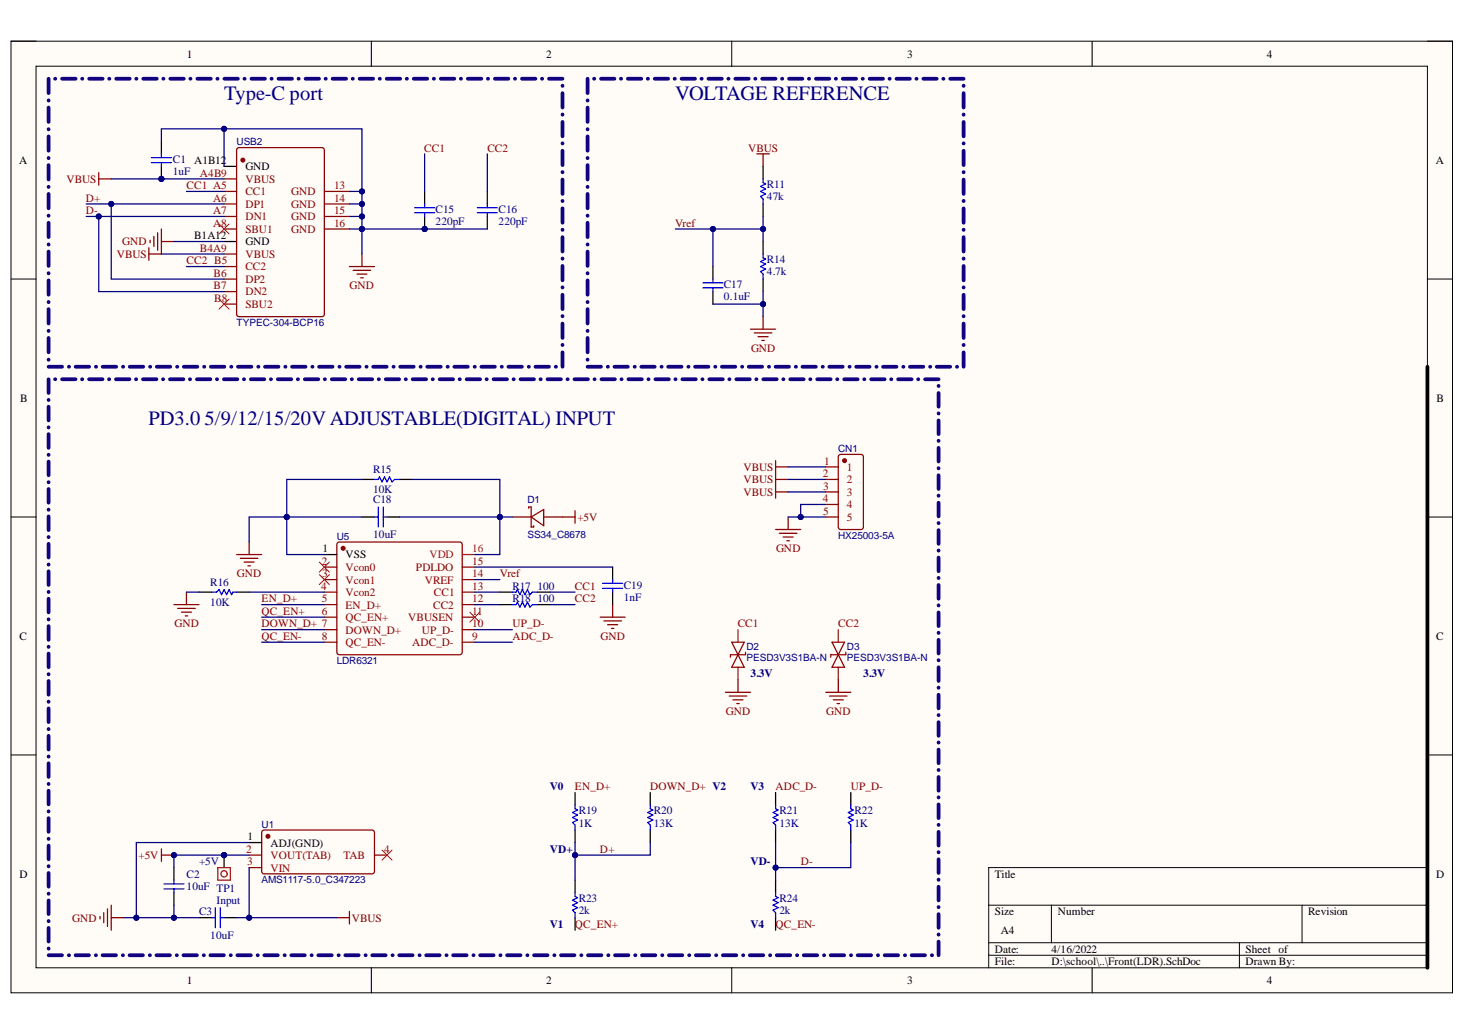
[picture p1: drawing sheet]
<svg xmlns="http://www.w3.org/2000/svg" width="297mm" height="210mm" viewBox="0 0 297 210" stroke-linecap="round" stroke-linejoin="round" font-family="sans-serif">
<defs><g id="words">
<g font-size="4.1" fill="#000080">
<text x="45.4" y="20.2">Type-C port</text>
<text x="136.9" y="20.2">VOLTAGE REFERENCE</text>
<text x="30.1" y="86.2">PD3.0</text>
<text x="41.5" y="86.2">5/9/12/15/20V ADJUSTABLE(DIGITAL) INPUT</text>
</g>
<g font-size="2.3">
<text x="37.9" y="11.7">1</text>
<text x="110.7" y="11.7">2</text>
<text x="183.9" y="11.7">3</text>
<text x="256.8" y="11.7">4</text>
<text x="3.9" y="33.3">A</text>
<text x="39.3" y="33.3">A1B12</text>
<text x="49.7" y="34.6">GND</text>
<text x="291.1" y="33.3">A</text>
<text x="39.3" y="48.5">B1A12</text>
<text x="49.7" y="49.8">GND</text>
<text x="4.1" y="81.5">B</text>
<text x="291.3" y="81.5">B</text>
<text x="65.4" y="112">1</text>
<text x="70" y="113.3">VSS</text>
<text x="4" y="129.7">C</text>
<text x="291.2" y="129.7">C</text>
<text x="50.2" y="170.4">1</text>
<text x="54.8" y="171.7">ADJ(GND)</text>
<text x="4" y="178">D</text>
<text x="201.7" y="178">Title</text>
<text x="291.2" y="178">D</text>
<text x="201.7" y="185.6">Size</text>
<text x="214.5" y="185.6">Number</text>
<text x="265.2" y="185.6">Revision</text>
<text x="203" y="189.4">A4</text>
<text x="201.7" y="193.2">Date:</text>
<text x="201.7" y="195.8">File:</text>
<text x="213.2" y="193.2">4/16/2022</text>
<text x="213.2" y="195.8">D:\school\..\Front(LDR).SchDoc</text>
<text x="252.5" y="193.2">Sheet of</text>
<text x="252.5" y="195.8">Drawn By:</text>
<text x="37.9" y="199.6">1</text>
<text x="110.7" y="199.6">2</text>
<text x="183.9" y="199.6">3</text>
<text x="256.8" y="199.6">4</text>
</g>
<g font-size="2.3" fill="#000080">
<text x="35" y="35.6">1uF</text>
<text x="35" y="33">C1</text>
<text x="155.5" y="40.7">47k</text>
<text x="155.5" y="38.1">R11</text>
<text x="88.3" y="45.7">220pF</text>
<text x="88.3" y="43.2">C15</text>
<text x="101.1" y="45.7">220pF</text>
<text x="101.1" y="43.2">C16</text>
<text x="155.5" y="53.3">R14</text>
<text x="146.8" y="58.4">C17</text>
<text x="155.5" y="55.9">4.7k</text>
<text x="146.8" y="60.9">0.1uF</text>
<text x="75.6" y="100.1">10K</text>
<text x="75.6" y="96">R15</text>
<text x="75.6" y="102.1">C18</text>
<text x="75.6" y="109.2">10uF</text>
<text x="42.6" y="118.8">R16</text>
<text x="103.9" y="119.6">R17</text>
<text x="109" y="119.6">100</text>
<text x="126.5" y="119.4">C19</text>
<text x="42.6" y="122.9">10K</text>
<text x="103.9" y="122.1">R18</text>
<text x="109" y="122.1">100</text>
<text x="126.5" y="121.9">1nF</text>
<text x="152.2" y="137.4">3.3V</text>
<text x="175" y="137.4">3.3V</text>
<text x="111.5" y="160.3">V0</text>
<text x="152.2" y="160.3">V3</text>
<text x="117.3" y="167.6">1K</text>
<text x="117.3" y="165.1">R19</text>
<text x="132.6" y="167.6">13K</text>
<text x="132.6" y="165.1">R20</text>
<text x="158" y="167.6">13K</text>
<text x="158" y="165.1">R21</text>
<text x="173.3" y="167.6">1K</text>
<text x="173.3" y="165.1">R22</text>
<text x="111.5" y="172.9">VD+</text>
<text x="37.8" y="178">C2</text>
<text x="40.4" y="175.5">+5V</text>
<text x="152.2" y="175.5">VD-</text>
<text x="37.8" y="180.6">10uF TP1</text>
<text x="40.4" y="185.6">C3</text>
<text x="43.9" y="183.3">Input</text>
<text x="117.3" y="185.4">2k</text>
<text x="117.3" y="182.8">R23</text>
<text x="158" y="185.4">2k</text>
<text x="158" y="182.8">R24</text>
<text x="42.6" y="190.4">10uF</text>
<text x="111.5" y="188.2">V1</text>
<text x="152.2" y="188.2">V4</text>
</g>
<g font-size="2.3" fill="#800">
<text x="40.5" y="35.8">A4B9</text>
<text x="43.2" y="40.9">A6</text>
<text x="49.7" y="39.6">CC1</text>
<text x="49.7" y="37.1">VBUS</text>
<text x="59" y="39.6">GND</text>
<text x="67.8" y="40.9">14</text>
<text x="67.8" y="38.4">13</text>
<text x="43.2" y="46">A8</text>
<text x="43.2" y="43.4">A7</text>
<text x="49.7" y="47.2">SBU1</text>
<text x="49.7" y="44.7">DN1</text>
<text x="49.7" y="42.2">DP1</text>
<text x="59" y="47.2">GND</text>
<text x="59" y="44.7">GND</text>
<text x="59" y="42.2">GND</text>
<text x="67.8" y="46">16</text>
<text x="67.8" y="43.4">15</text>
<text x="40.5" y="51.1">B4A9</text>
<text x="49.7" y="52.3">VBUS</text>
<text x="43.3" y="58.7">B7</text>
<text x="43.3" y="56.1">B6</text>
<text x="49.7" y="59.9">DN2</text>
<text x="49.7" y="57.4">DP2</text>
<text x="49.7" y="54.9">CC2</text>
<text x="43.4" y="61.2">B8</text>
<text x="49.7" y="62.5">SBU2</text>
<text x="167.1" y="94.2">1</text>
<text x="171.7" y="95.5">1</text>
<text x="166.8" y="96.8">2</text>
<text x="166.8" y="101.9">4</text>
<text x="166.9" y="99.3">3</text>
<text x="171.7" y="98.1">2</text>
<text x="171.7" y="100.6">3</text>
<text x="166.9" y="104.4">5</text>
<text x="171.7" y="103.1">4</text>
<text x="171.7" y="105.7">5</text>
<text x="65.1" y="119.6">4</text>
<text x="65.2" y="114.5">2</text>
<text x="65.3" y="117.1">3</text>
<text x="70" y="115.8">Vcon0</text>
<text x="70" y="118.3">Vcon1</text>
<text x="84.3" y="115.8">PDLDO</text>
<text x="86.1" y="118.3">VREF</text>
<text x="95.8" y="119.6">13</text>
<text x="95.8" y="117.1">14</text>
<text x="95.8" y="114.5">15</text>
<text x="65.2" y="122.1">5</text>
<text x="65.2" y="124.7">6</text>
<text x="70" y="120.9">Vcon2</text>
<text x="70" y="123.4">EN_D+</text>
<text x="70" y="125.9">QC_EN+</text>
<text x="82.7" y="125.9">VBUSEN</text>
<text x="87.8" y="123.4">CC2</text>
<text x="88" y="120.9">CC1</text>
<text x="95.8" y="124.7">11</text>
<text x="95.8" y="122.1">12</text>
<text x="65.2" y="129.7">8</text>
<text x="70" y="128.5">DOWN_D+</text>
<text x="70" y="131">QC_EN-</text>
<text x="83.6" y="131">ADC_D-</text>
<text x="85.5" y="128.5">UP_D-</text>
<text x="95.8" y="129.7">9</text>
<text x="95.8" y="127.2">10</text>
<text x="49.9" y="172.9">2</text>
<text x="77.9" y="172.9">4</text>
<text x="50.1" y="175.5">3</text>
<text x="54.8" y="174.2">VOUT(TAB)</text>
<text x="54.8" y="176.7">VIN</text>
<text x="69.6" y="174.2">TAB</text>
</g>
<g font-size="2.3" fill="#800000">
<text x="86" y="30.8">CC1</text>
<text x="98.8" y="30.8">CC2</text>
<text x="151.7" y="30.8">VBUS</text>
<text x="13.5" y="37.1">VBUS</text>
<text x="17.4" y="40.9">D+</text>
<text x="37.8" y="38.4">CC1 A5</text>
<text x="17.4" y="43.4">D-</text>
<text x="136.9" y="46">Vref</text>
<text x="23.7" y="52.3">VBUS</text>
<text x="24.8" y="49.8">GND</text>
<text x="37.8" y="53.6">CC2 B5</text>
<text x="70.9" y="58.7">GND</text>
<text x="152.3" y="71.3">GND</text>
<text x="150.8" y="95.5">VBUS</text>
<text x="150.8" y="98.1">VBUS</text>
<text x="150.8" y="100.6">VBUS</text>
<text x="117.1" y="105.7">+5V</text>
<text x="157.4" y="112">GND</text>
<text x="48.1" y="117.1">GND</text>
<text x="101.3" y="117.1">Vref</text>
<text x="116.6" y="119.6">CC1</text>
<text x="53" y="122.1">EN_D+</text>
<text x="53" y="124.7">QC_EN+</text>
<text x="116.6" y="122.1">CC2</text>
<text x="35.4" y="127.2">GND</text>
<text x="53" y="127.2">DOWN_D+ 7</text>
<text x="53" y="129.7">QC_EN-</text>
<text x="103.9" y="127.2">UP_D-</text>
<text x="103.9" y="129.7">ADC_D-</text>
<text x="121.7" y="129.7">GND</text>
<text x="149.6" y="127.2">CC1</text>
<text x="170" y="127.2">CC2</text>
<text x="147.2" y="145">GND</text>
<text x="167.5" y="145">GND</text>
<text x="116.6" y="160.3">EN_D+</text>
<text x="131.8" y="160.3">DOWN_D+ V2</text>
<text x="157.3" y="160.3">ADC_D-</text>
<text x="172.5" y="160.3">UP_D-</text>
<text x="121.7" y="172.9">D+</text>
<text x="28.1" y="174.2">+5V</text>
<text x="162.3" y="175.5">D-</text>
<text x="14.6" y="186.9">GND</text>
<text x="71.3" y="186.9">VBUS</text>
<text x="116.6" y="188.2">QC_EN+</text>
<text x="157.3" y="188.2">QC_EN-</text>
</g>
<g font-size="2.3" fill="#f00">
<text x="87.1" y="113.3">VDD</text>
<text x="95.8" y="112">16</text>
</g>
<g font-size="2" fill="#000080">
<text x="48" y="29.5">USB2</text>
<text x="48" y="66.1">TYPEC-304-BCP16</text>
<text x="170" y="91.7">CN1</text>
<text x="106.9" y="102.1">D1</text>
<text x="68.3" y="109.5">U5</text>
<text x="106.9" y="109">SS34_C8678</text>
<text x="170" y="109.3">HX25003-5A</text>
<text x="151.3" y="131.9">D2</text>
<text x="171.7" y="131.9">D3</text>
<text x="68.3" y="134.7">LDR6321</text>
<text x="151.3" y="134.1">PESD3V3S1BA-N</text>
<text x="171.7" y="134.1">PESD3V3S1BA-N</text>
<text x="53" y="168">U1</text>
<text x="53" y="179.1">AMS1117-5.0_C347223</text>
</g>
</g></defs>
<path d="M2.2 8.4h292.3v192.9h-292.3z" fill-rule="evenodd" fill="#fffcf8"/>
<path d="M2.2 8.4h292.3v192.9h-292.3z" fill="none" stroke="#000" stroke-width=".2"/>
<path d="M7.3 13.4h282.1v182.9h-282.1z" fill-rule="evenodd" fill="#fffcf8"/>
<g fill="none" stroke="#000" stroke-width=".2">
<path d="M2.2 8.3h5.1M7.3 13.4h282.1v182.9h-282.1zM75.3 8.3v5.1M148.4 8.3v5.1M221.4 8.4v5M289.4 8.4h5.1v5M2.2 56.6h5.1M289.4 56.6h5.1M2.2 104.9h5.1M289.4 104.9h5.1M2.2 153.1h5.1M289.4 153.1h5.1"/>
<path d="M289.4 176h-88.9v20.3M75.3 196.3v5M148.4 196.3v5M200.5 183.6h88.9M200.5 191.2h88.9M200.5 193.7h88.9M213.2 183.6v7.6M221.4 196.3v5M251.3 191.2v5.1M264 183.6v7.6M294.5 196.3v5"/>
</g>
<g fill="none" stroke="#800" stroke-width=".25">
<path d="M45.4 38.8h2.6M45.4 36.3h2.6M65.8 38.8h5M45.4 46.4h2.6M45.4 43.9h2.6M45.4 41.4h2.6M45.4 59.1h2.6M45.4 56.6h2.6M45.4 54.1h2.6M45.4 51.5h2.6M65.8 46.4h5M65.8 43.9h5"/>
<path d="M65.8 41.4h5M45.4 61.7h2.6"/>
</g>
<path d="M45.4 33.7h2.6M45.4 49h2.6" fill="none" stroke="#000" stroke-width=".25"/>
<circle cx="49.2" cy="32.5" r=".38" fill="#800"/>
<g fill="none" stroke="#800" stroke-width=".25">
<path d="M48 30.2l.5-.3h16.8l.4 .3 .1 33.5-.3 .4-17 .1-.5-.2zM68.4 110.2l.4-.3 24.7 .1 .2 .4-.1 22.1-.4 .3-24.6-.1-.3-.4z"/>
<circle cx="49.2" cy="32.5" r=".38"/>
</g>
<g fill="none" stroke="#800000" stroke-width=".25">
<path d="M20 35v2.6M20 36.3h2.6M30.2 50.2v2.6M30.4 48.7v.5M31.2 48v2M32 47.2v3.6M32.7 46.4v5.1h-2.5M32.7 49h2.6M70.8 54.1h5.1M71.6 54.8h3.6M72.4 55.6h2M73.1 56.3h.5"/>
<path d="M73.4 51.5v2.6"/>
</g>
<path d="M44.4 45.4l2 2.1M46.4 45.4l-2 2.1M44.4 60.7l2 2M46.4 60.7l-2 2" fill="none" stroke="#f00" stroke-width=".2"/>
<circle cx="69.6" cy="111.2" r=".38" fill="#800"/>
<g fill="none" stroke="#800" stroke-width=".25">
<path d="M65.8 115h2.5M65.8 117.5h2.5M93.7 115h2.6M93.7 117.5h2.6M103.9 104.9h3.8M107.2 103.1v-.3h.5v4.1h.5v-.3M107.7 104.9l2.5-1.6v3.3zM110.2 104.9h3.9M65.8 120.1h2.5M65.8 122.6h2.5M65.8 125.2h2.5M65.8 127.7h2.5"/>
<path d="M65.8 130.2h2.5M93.7 120.1h2.6M93.7 122.6h2.6M93.7 125.2h2.6M93.7 127.7h2.6M93.7 130.2h2.6M148.4 130.2h2.5l-2.5 5.1h2.5zM151.2 132.3v.5h-3.1v.5M168.7 130.2h2.5l-1.2 2.6zM170 132.8l1.2 2.5h-2.5zM171.5 132.3v.5h-3.1v.5"/>
<circle cx="69.6" cy="111.2" r=".38"/>
</g>
<g fill="none" stroke="#000" stroke-width=".25">
<path d="M154.7 33.7v2.6M144.6 54.1v2.5M144.6 59.1v2.6M154.7 41.4v2.5M154.7 49v2.5M154.7 56.6v2.5M73.4 97.2h2.5M81 97.2h2.6M65.8 112.5h2.5M73.4 104.9h2.5M78.5 104.9h2.5M124.2 115v2.5"/>
<path d="M40.3 120.1h2.6M48 120.1h2.5M101.3 120.1h2.6M101.3 122.6h2.6M109 120.1h2.5M109 122.6h2.5M124.2 120.1v2.5M116.6 160.7v2.6M116.6 168.3v2.6M116.6 178.5v2.5M157.3 178.5v2.5M172.5 160.7v2.6"/>
<path d="M172.5 168.3v2.6M116.6 186.1v2.6M157.3 186.1v2.6"/>
</g>
<path d="M93.7 112.5h2.6" fill="none" stroke="#f00" stroke-width=".25"/>
<g fill="none" stroke="#00f" stroke-width=".25">
<path d="M154.7 36.3v.7l.5 .3-1 .5 1 .5-1 .5 1 .5-1 .5 .5 .5v1.1M142.5 58.4h4.1M142.5 57.4h4.1M144.6 56.6v.8M144.6 58.4v.7M154.7 51.5v.8l.5 .2-1 .5 1 .6-1 .5 1 .5-1 .5 .5 .5v1M75.9 97.2h.8l.2-.5 .6 1 .5-1 .5 1 .5-1 .5 1 .5-.5h1M75.9 104.9h.8M76.7 102.8v4.1M77.7 102.8v4.1M77.7 104.9h.8M122.2 119.3h4.1"/>
<path d="M122.2 118.3h4.1M124.2 117.5v.8M124.2 119.3v.8M42.9 120.1h1l.5-.5 .5 1 .5-1 .5 1 .5-1 .6 1 .2-.5h.8M103.9 120.1h.7l.3-.5 .5 1 .5-1 .5 1 .5-1 .5 1 .6-.5h1M103.9 122.6h.7l.3-.5 .5 1 .5-1 .5 1 .5-1 .5 1 .6-.5h1M116.6 163.3v.7l.5 .3-1 .5 1 .5-1 .5 1 .5-1 .5 .5 .5v1M172.5 163.3v.7l.5 .3-1 .5 1 .5-1 .5 1 .5-1 .5 .5 .5v1M116.6 181v.8l.5 .3-1 .5 1 .5-1 .5 1 .5-1 .5 .5 .5v1M157.3 181v.8l.5 .3-1.1 .5 1.1 .5-1.1 .5 1.1 .5-1.1 .5 .6 .5v1"/>
</g>
<g fill="none" stroke="#800000" stroke-width=".25">
<path d="M153.4 31.2h2.6M154.7 31.2v2.5M152.2 66.8h5.1M152.9 67.5h3.6M153.7 68.3h2M154.5 69h.5M154.7 64.2v2.6M114.1 104.9h2.5M116.6 103.6v2.5M35.3 122.6h5M36 123.4h3.6M36.8 124.1h2"/>
<path d="M37.6 124.9h.5M37.8 120.1v2.5M121.7 125.2h5.1M122.4 125.9h3.6M123.2 126.7h2M124 127.5h.5M124.2 122.6v2.6M149.6 137.9v2.5M170 137.9v2.5M147.1 140.4h5.1M147.9 141.2h3.5M148.6 141.9h2"/>
<path d="M149.4 142.7h.5M167.4 140.4h5.1M168.2 141.2h3.5M168.9 141.9h2.1M169.7 142.7h.5"/>
</g>
<path d="M289.4 74.4v121.9" fill="none" stroke="#000" stroke-width=".76"/>
<path d="M149.6 127.7v2.5M149.6 135.3v2.6M170 127.7v2.5M170 135.3v2.6" fill="none" stroke="#8d2323" stroke-width=".25"/>
<path d="M64.7 114l2.1 2M64.7 116.5l2.1 2.1M66.8 114l-2.1 2M66.8 116.5l-2.1 2.1M95.2 124.1l2.1 2.1M97.3 124.1l-2.1 2.1" fill="none" stroke="#f00" stroke-width=".2"/>
<g fill="none" stroke="#11037f" stroke-width=".76">
<path d="M9.9 16v2.9M11.2 16h.1M12.6 16h2.7M16.6 16h.1M18.1 16h2.7M22.1 16h.1M23.6 16h2.7M27.6 16h.1M29 16h2.8M33.1 16h.1M34.5 16h2.8M38.6 16h.1"/>
<path d="M40 16h2.8M44.1 16h.1M45.5 16h2.7M49.6 16h.1M51 16h2.7M55 16h.1M56.5 16h2.7M60.5 16h.1M62 16h2.7M66 16h.1M67.4 16h2.8M71.5 16h.1"/>
<path d="M72.9 16h2.8M77 16h.1M78.4 16h2.7M82.5 16h.1M83.9 16h2.7M87.9 16h.1M89.4 16h2.7M93.4 16h.1M94.9 16h2.7M98.9 16h.1M100.3 16h2.8M104.4 16h.1"/>
<path d="M105.8 16h2.8M109.9 16h.1M111.3 16h2.8M114.1 17.4h.1M114.1 18.9v2.9M119.1 16v2.9M120.4 16h.1M121.9 16h2.7M125.9 16h.1M127.3 16h2.7M131.3 16h.1M132.8 16h2.7"/>
<path d="M136.8 16h.1M138.2 16h2.7M142.2 16h.1M143.6 16h2.8M147.7 16h.1M149.1 16h2.7M153.1 16h.1M154.5 16h2.8M158.6 16h.1M160 16h2.7M164 16h.1M165.4 16h2.7"/>
<path d="M169.5 16h.1M170.9 16h2.7M174.9 16h.1M176.3 16h2.7M180.4 16h.1M181.8 16h2.7M185.8 16h.1M187.2 16h2.7M191.2 16h.1M192.7 16h2.7M195.4 17.4h.1M195.4 18.9v2.9"/>
<path d="M9.9 20.3v.1M9.9 21.8v2.9M9.9 26.2h.1M9.9 27.6v3M9.9 32v.1M9.9 33.5v2.9M9.9 37.9h.1M9.9 39.3v3M114.1 23.2v.1M114.1 24.7v2.9M114.1 29v.1M114.1 30.6v2.9"/>
<path d="M114.1 34.9h.1M114.1 36.4v2.9M119.1 20.3v.1M119.1 21.8v2.9M119.1 26.2h.1M119.1 27.6v3M119.1 32v.1M119.1 33.5v2.9M119.1 37.9h.1M119.1 39.3v3M195.4 23.2v.1M195.4 24.7v2.9"/>
<path d="M195.4 29.1h.1M195.4 30.6v2.9M195.4 34.9h.1M195.4 36.4v2.9M9.9 43.7v.1M9.9 45.2v2.9M9.9 49.6h.1M9.9 51v2.9M9.9 55.4v.1M9.9 56.9v2.9M114.1 40.7v.1M114.1 42.3v2.9"/>
<path d="M114.1 46.6h.1M114.1 48.1v2.9M114.1 52.4v.1M114.1 53.9v3M114.1 58.3h.1M114.1 59.8v2.9M119.1 43.7v.1M119.1 45.2v2.9M119.1 49.6h.1M119.1 51v2.9M119.1 55.4v.1M119.1 56.9v2.9"/>
<path d="M195.4 40.7v.1M195.4 42.3v2.9M195.4 46.6h.1M195.4 48.1v2.9M195.4 52.4v.1M195.4 53.9v3M195.4 58.3h.1M195.4 59.8v2.9M9.9 61.2v.1M9.9 62.7v2.9M9.9 67.1h.1M9.9 68.5v3"/>
<path d="M9.9 72.9v.1M9.9 76.9v2.8M9.9 74.4h2.7M11.2 76.9h.1M12.6 76.9h2.7M14 74.4h.1M15.3 74.4h2.8M16.6 76.9h.1M18.1 76.9h2.7M19.4 74.4h.1M20.8 74.4h2.8M22.1 76.9h.1"/>
<path d="M23.5 76.9h2.8M24.9 74.4h.1M26.3 74.4h2.7M27.6 76.9h.1M29 76.9h2.7M30.4 74.4h.1M31.8 74.4h2.7M33 76.9h.1M34.5 76.9h2.7M35.9 74.4h.1M37.3 74.4h2.7M38.5 76.9h.1"/>
<path d="M39.9 76.9h2.8M41.4 74.4h.1M42.8 74.4h2.7M44 76.9h.1M45.4 76.9h2.7M46.9 74.4h.1M48.2 74.4h2.8M49.4 76.9h.1M50.9 76.9h2.7M52.4 74.4h.1M53.7 74.4h2.8M54.9 76.9h.1"/>
<path d="M56.3 76.9h2.8M57.8 74.4h.1M59.2 74.4h2.8M60.4 76.9h.1M61.8 76.9h2.7M63.3 74.4h.1M64.7 74.4h2.7M65.8 76.9h.1M67.3 76.9h2.7M68.8 74.4h.1M70.2 74.4h2.7M71.3 76.9h.1"/>
<path d="M72.7 76.9h2.8M74.3 74.4h.1M75.7 74.4h2.7M76.8 76.9h.1M78.2 76.9h2.7M79.8 74.4h.1M81.1 74.4h2.8M82.2 76.9h.1M83.7 76.9h2.7M85.3 74.4h.1M86.6 74.4h2.8M87.7 76.9h.1"/>
<path d="M89.1 76.9h2.8M90.7 74.4h.1M92.1 74.4h2.8M93.2 76.9h.1M94.6 76.9h2.7M96.2 74.4h.1M97.6 74.4h2.7M98.7 76.9h.1M100.1 76.9h2.7M101.7 74.4h.1M103.1 74.4h2.7M104.1 76.9h.1"/>
<path d="M105.5 76.9h2.8M107.2 74.4h.1M108.6 74.4h2.7M109.6 76.9h.1M111 76.9h2.7M112.7 74.4h.1M114.1 64.1v.1M114.1 65.6v2.9M114.1 69.9v.1M114.1 71.5v2.9M115.1 76.9h.1M116.5 76.9h2.7"/>
<path d="M119.1 61.2v.1M119.1 62.7v2.9M119.1 67.1h.1M119.1 68.5v3M119.1 72.9v.1M119.1 74.4h2.8M120.5 76.9h.1M121.9 76.9h2.8M123.2 74.4h.1M124.6 74.4h2.7M126 76.9h.1M127.4 76.9h2.7"/>
<path d="M128.7 74.4h.1M130 74.4h2.8M131.5 76.9h.1M132.9 76.9h2.7M134.1 74.4h.1M135.5 74.4h2.7M136.9 76.9h.1M138.3 76.9h2.8M139.6 74.4h.1M140.9 74.4h2.7M142.4 76.9h.1M143.8 76.9h2.8"/>
<path d="M145 74.4h.1M146.4 74.4h2.7M147.9 76.9h.1M149.3 76.9h2.7M150.5 74.4h.1M151.8 74.4h2.7M153.3 76.9h.1M154.8 76.9h2.7M155.9 74.4h.1M157.3 74.4h2.7M158.8 76.9h.1M160.2 76.9h2.8"/>
<path d="M161.3 74.4h.1M162.7 74.4h2.7M164.3 76.9h.1M165.7 76.9h2.7M166.8 74.4h.1M168.1 74.4h2.8M169.7 76.9h.1M171.2 76.9h2.7M172.2 74.4h.1M173.6 74.4h2.7M175.2 76.9h.1M176.6 76.9h2.8"/>
<path d="M177.7 74.4h.1M179 74.4h2.8M180.7 76.9h.1M182.1 76.9h2.7M183.1 74.4h.1M184.5 74.4h2.7M186.1 76.9h.1M187.6 76.9h2.7M188.6 74.4h.1M189.9 74.4h2.8M190.3 78.2v.1M190.3 79.7v2.8"/>
<path d="M194 74.4h.1M195.4 64.1v.1M195.4 65.6v2.9M195.4 69.9v.1M195.4 71.5v2.9M9.9 81.1h.1M9.9 82.5v2.8M9.9 86.7h.1M9.9 88v2.8M9.9 92.2v.1M9.9 93.6v2.8M9.9 97.8h.1"/>
<path d="M9.9 99.2v2.7M190.3 83.8v.1M190.3 85.3v2.7M190.3 89.4h.1M190.3 90.8v2.8M190.3 94.9v.1M190.3 96.4v2.8M9.9 103.3v.1M9.9 104.7v2.8M9.9 108.9v.1M9.9 110.3v2.8M9.9 114.5h.1"/>
<path d="M9.9 115.9v2.7M190.3 100.5v.1M190.3 101.9v2.8M190.3 106.1h.1M190.3 107.5v2.8M190.3 111.6v.1M190.3 113.1v2.8M190.3 117.2h.1M190.3 118.6v2.8M9.9 120v.1M9.9 121.4v2.8M9.9 125.6h.1"/>
<path d="M9.9 127v2.8M9.9 131.1v.1M9.9 132.5v2.8M9.9 136.7v.1M9.9 138.1v2.8M190.3 122.8h.1M190.3 124.2v2.8M190.3 128.3v.1M190.3 129.8v2.7M190.3 133.9h.1M190.3 135.3v2.8M190.3 139.4v.1"/>
<path d="M9.9 142.3h.1M9.9 143.7v2.7M9.9 147.8v.1M9.9 149.2v2.8M9.9 153.4v.1M9.9 154.8v2.8M9.9 159h.1M190.3 140.9v2.8M190.3 145v.1M190.3 146.5v2.7M190.3 150.6h.1M190.3 152v2.8"/>
<path d="M190.3 156.1v.1M190.3 157.6v2.8M9.9 160.4v2.7M9.9 164.5v.1M9.9 165.9v2.8M9.9 170.1h.1M9.9 171.5v2.8M9.9 175.6v.1M9.9 177v2.8M190.3 161.7h.1M190.3 163.1v2.8M190.3 167.3h.1"/>
<path d="M190.3 168.7v2.8M190.3 172.8v.1M190.3 174.3v2.7M190.3 178.4h.1M190.3 179.8v2.8M9.9 181.2v.1M9.9 182.6v2.8M9.9 186.8h.1M9.9 188.2v2.7M9.9 192.3v.1M9.9 193.7h2.7M13.9 193.7h.1"/>
<path d="M15.3 193.7h2.8M19.4 193.7h.1M20.8 193.7h2.7M24.9 193.7h.1M26.3 193.7h2.7M30.4 193.7h.1M31.7 193.7h2.8M35.8 193.7h.1M37.2 193.7h2.7M41.3 193.7h.1M42.7 193.7h2.7M46.8 193.7h.1"/>
<path d="M48.1 193.7h2.8M52.2 193.7h.1M53.6 193.7h2.7M57.7 193.7h.1M59.1 193.7h2.7M63.2 193.7h.1M64.5 193.7h2.8M68.6 193.7h.1M70 193.7h2.7M74.1 193.7h.1M75.5 193.7h2.7M79.6 193.7h.1"/>
<path d="M80.9 193.7h2.8M85 193.7h.1M86.4 193.7h2.7M90.5 193.7h.1M91.9 193.7h2.7M96 193.7h.1M97.3 193.7h2.8M101.4 193.7h.1M102.8 193.7h2.7M106.9 193.7h.1M108.3 193.7h2.7M112.4 193.7h.1"/>
<path d="M113.7 193.7h2.8M117.8 193.7h.1M119.2 193.7h2.7M123.3 193.7h.1M124.7 193.7h2.7M128.8 193.7h.1M130.2 193.7h2.7M134.3 193.7h.1M135.6 193.7h2.7M139.7 193.7h.1M141.1 193.7h2.7M145.2 193.7h.1"/>
<path d="M146.6 193.7h2.7M150.7 193.7h.1M152 193.7h2.8M156.1 193.7h.1M157.5 193.7h2.7M161.6 193.7h.1M163 193.7h2.7M167.1 193.7h.1M168.4 193.7h2.8M172.5 193.7h.1M173.9 193.7h2.7M178 193.7h.1"/>
<path d="M179.4 193.7h2.7M183.5 193.7h.1M184.8 193.7h2.8M188.9 193.7h.1M190.3 183.9v.1M190.3 185.4v2.8M190.3 189.5v.1M190.3 190.9v2.8"/>
</g>
<circle cx="86.1" cy="46.4" r=".51" fill="#000080"/>
<circle cx="86.1" cy="46.4" r=".51" fill="none" stroke="#000080" stroke-width=".2"/>
<path d="M86.1 38.8v2.6M86.1 43.9v2.5" fill="none" stroke="#000" stroke-width=".25"/>
<circle cx="86.1" cy="46.4" r=".51" fill="#000080"/>
<circle cx="86.1" cy="46.4" r=".51" fill="none" stroke="#000080" stroke-width=".2"/>
<path d="M84.1 43.1h4M84.1 42.1h4M86.1 41.4v.7M86.1 43.1v.8M96.8 43.1h4M96.8 42.1h4M98.8 41.4v.7M98.8 43.1v.8M131.8 163.3v.7l.6 .3-1.1 .5 1.1 .5-1.1 .5 1.1 .5-1.1 .5 .5 .5v1M157.3 163.3v.7l.5 .3-1.1 .5 1.1 .5-1.1 .5 1.1 .5-1.1 .5 .6 .5v1" fill="none" stroke="#00f" stroke-width=".25"/>
<path d="M98.8 38.8v2.6M98.8 43.9v2.5M131.8 160.7v2.6M131.8 168.3v2.6M157.3 160.7v2.6M157.3 168.3v2.6" fill="none" stroke="#000" stroke-width=".25"/>
<path d="M48 112.5h5.1M48.7 113.2h3.6M49.5 114h2M50.3 114.8h.5M50.5 109.9v2.6M68.3 186.1h2.6M70.9 184.8v2.6" fill="none" stroke="#800000" stroke-width=".25"/>
<circle cx="32.7" cy="36.3" r=".51" fill="#000080"/>
<circle cx="32.7" cy="36.3" r=".51" fill="none" stroke="#000080" stroke-width=".2"/>
<path d="M32.7 28.7v2.5M32.7 33.7v2.6" fill="none" stroke="#000" stroke-width=".25"/>
<circle cx="32.7" cy="36.3" r=".51" fill="#000080"/>
<circle cx="32.7" cy="36.3" r=".51" fill="none" stroke="#000080" stroke-width=".2"/>
<path d="M30.7 33h4.1M30.7 32h4.1M32.7 31.2v.8M32.7 33v.7" fill="none" stroke="#00f" stroke-width=".25"/>
<path d="M32.7 172.2v2.5M32.7 173.4h2.6" fill="none" stroke="#800000" stroke-width=".25"/>
<circle cx="35.3" cy="173.4" r=".51" fill="#000080"/>
<circle cx="35.3" cy="173.4" r=".51" fill="none" stroke="#000080" stroke-width=".2"/>
<circle cx="45.4" cy="173.4" r=".51" fill="#000080"/>
<circle cx="45.4" cy="173.4" r=".51" fill="none" stroke="#000080" stroke-width=".2"/>
<path d="M45.4 173.4v2.6" fill="none" stroke="#000" stroke-width=".25"/>
<circle cx="45.4" cy="173.4" r=".51" fill="#000080"/>
<circle cx="45.4" cy="173.4" r=".51" fill="none" stroke="#000080" stroke-width=".2"/>
<path d="M44.2 176h2.5v2.5h-2.5zM46.1 177.2a.63 .63 0 0 0-1-.5 .63 .63 0 0 0 0 1.1 .63 .63 0 0 0 1-.5" fill="none" stroke="#f00" stroke-width=".25"/>
<path d="M53.1 168.6l.5-.3 22.1 .1 .2 .4v8.2l-.5 .2h-22.1l-.2-.5z" fill="none" stroke="#800" stroke-width=".25"/>
<circle cx="54.3" cy="169.6" r=".38" fill="#800"/>
<g fill="none" stroke="#800" stroke-width=".25">
<path d="M170 92.4l.5-.2h4l.5 .2 .1 14.5-.3 .4-4.3 .1-.5-.3zM50.5 173.4h2.6M50.5 176h2.6M75.9 173.4h2.6"/>
<circle cx="54.3" cy="169.6" r=".38"/>
</g>
<path d="M35.3 176v2.5M50.5 170.9h2.6M35.3 181v2.6M40.4 186.1h2.5M45.4 186.1h2.6" fill="none" stroke="#000" stroke-width=".25"/>
<path d="M33.2 179.3h4.1M35.3 178.5v.8M33.2 180.3h4.1M35.3 180.3v.7M42.9 186.1h.8M43.7 184.1v4M44.7 184.1v4M44.7 186.1h.7" fill="none" stroke="#00f" stroke-width=".25"/>
<path d="M20.3 185.9v.5M21 185.1v2M21.8 184.3v3.6M22.6 183.6v5.1M22.6 186.1h2.5" fill="none" stroke="#800000" stroke-width=".25"/>
<path d="M77.5 172.4l2 2M79.5 172.4l-2 2" fill="none" stroke="#f00" stroke-width=".2"/>
<circle cx="171.2" cy="93.4" r=".38" fill="#800"/>
<g fill="none" stroke="#800" stroke-width=".25">
<path d="M167.4 94.7h2.6M167.4 97.2h2.6M167.4 99.8h2.6M167.4 102.3h2.6M167.4 104.9h2.6"/>
<circle cx="171.2" cy="93.4" r=".38"/>
</g>
<path d="M157.3 93.4v7.6M157.3 94.7h2.5M157.3 97.2h2.5M157.3 99.8h2.5M157.3 107.4h5M158 108.2h3.6M158.8 108.9h2M159.5 109.7h.6M159.8 104.9v2.5" fill="none" stroke="#800000" stroke-width=".25"/>
<path d="M17.5 41.4h27.9M32.7 51.5h12.7M35.3 49h10.1" fill="none" stroke="#000080" stroke-width=".25"/>
<circle cx="22.6" cy="41.4" r=".51" fill="#000080"/>
<circle cx="22.6" cy="41.4" r=".51" fill="none" stroke="#000080" stroke-width=".2"/>
<path d="M17.5 43.9h27.9" fill="none" stroke="#000080" stroke-width=".25"/>
<circle cx="20" cy="43.9" r=".51" fill="#000080"/>
<circle cx="20" cy="43.9" r=".51" fill="none" stroke="#000080" stroke-width=".2"/>
<path d="M22.6 36.3h22.8" fill="none" stroke="#000080" stroke-width=".25"/>
<circle cx="32.7" cy="36.3" r=".51" fill="#000080"/>
<circle cx="32.7" cy="36.3" r=".51" fill="none" stroke="#000080" stroke-width=".2"/>
<path d="M37.8 38.8h7.6M37.8 54.1h7.6M58.1 104.9h15.3" fill="none" stroke="#000080" stroke-width=".25"/>
<circle cx="58.1" cy="104.9" r=".51" fill="#000080"/>
<circle cx="58.1" cy="104.9" r=".51" fill="none" stroke="#000080" stroke-width=".2"/>
<path d="M81 104.9h20.3" fill="none" stroke="#000080" stroke-width=".25"/>
<circle cx="101.3" cy="104.9" r=".51" fill="#000080"/>
<circle cx="101.3" cy="104.9" r=".51" fill="none" stroke="#000080" stroke-width=".2"/>
<path d="M101.3 104.9h2.6" fill="none" stroke="#000080" stroke-width=".25"/>
<circle cx="101.3" cy="104.9" r=".51" fill="#000080"/>
<circle cx="101.3" cy="104.9" r=".51" fill="none" stroke="#000080" stroke-width=".2"/>
<path d="M22.6 41.4v15.2h22.8M96.3 117.5h5M96.3 115h27.9M96.3 120.1h5M96.3 122.6h5" fill="none" stroke="#000080" stroke-width=".25"/>
<circle cx="22.6" cy="41.4" r=".51" fill="#000080"/>
<circle cx="22.6" cy="41.4" r=".51" fill="none" stroke="#000080" stroke-width=".2"/>
<path d="M20 43.9v15.2h25.4" fill="none" stroke="#000080" stroke-width=".25"/>
<circle cx="20" cy="43.9" r=".51" fill="#000080"/>
<circle cx="20" cy="43.9" r=".51" fill="none" stroke="#000080" stroke-width=".2"/>
<path d="M144.6 61.7h10.1" fill="none" stroke="#000080" stroke-width=".25"/>
<circle cx="154.7" cy="61.7" r=".51" fill="#000080"/>
<circle cx="154.7" cy="61.7" r=".51" fill="none" stroke="#000080" stroke-width=".2"/>
<path d="M154.7 46.4h-10.1v7.7" fill="none" stroke="#000080" stroke-width=".25"/>
<circle cx="144.6" cy="46.4" r=".51" fill="#000080"/>
<circle cx="144.6" cy="46.4" r=".51" fill="none" stroke="#000080" stroke-width=".2"/>
<circle cx="154.7" cy="46.4" r=".51" fill="#000080"/>
<circle cx="154.7" cy="46.4" r=".51" fill="none" stroke="#000080" stroke-width=".2"/>
<path d="M136.9 46.4h7.7" fill="none" stroke="#000080" stroke-width=".25"/>
<circle cx="144.6" cy="46.4" r=".51" fill="#000080"/>
<circle cx="144.6" cy="46.4" r=".51" fill="none" stroke="#000080" stroke-width=".2"/>
<path d="M45.4 33.7v-7.6h28v25.4" fill="none" stroke="#000080" stroke-width=".25"/>
<circle cx="45.4" cy="26.1" r=".51" fill="#000080"/>
<circle cx="45.4" cy="26.1" r=".51" fill="none" stroke="#000080" stroke-width=".2"/>
<circle cx="73.4" cy="38.8" r=".51" fill="#000080"/>
<circle cx="73.4" cy="38.8" r=".51" fill="none" stroke="#000080" stroke-width=".2"/>
<circle cx="73.4" cy="41.4" r=".51" fill="#000080"/>
<circle cx="73.4" cy="41.4" r=".51" fill="none" stroke="#000080" stroke-width=".2"/>
<circle cx="73.4" cy="43.9" r=".51" fill="#000080"/>
<circle cx="73.4" cy="43.9" r=".51" fill="none" stroke="#000080" stroke-width=".2"/>
<circle cx="73.4" cy="46.4" r=".51" fill="#000080"/>
<circle cx="73.4" cy="46.4" r=".51" fill="none" stroke="#000080" stroke-width=".2"/>
<path d="M70.8 46.4h2.6" fill="none" stroke="#000080" stroke-width=".25"/>
<circle cx="73.4" cy="46.4" r=".51" fill="#000080"/>
<circle cx="73.4" cy="46.4" r=".51" fill="none" stroke="#000080" stroke-width=".2"/>
<path d="M70.8 43.9h2.6" fill="none" stroke="#000080" stroke-width=".25"/>
<circle cx="73.4" cy="43.9" r=".51" fill="#000080"/>
<circle cx="73.4" cy="43.9" r=".51" fill="none" stroke="#000080" stroke-width=".2"/>
<path d="M70.8 41.4h2.6" fill="none" stroke="#000080" stroke-width=".25"/>
<circle cx="73.4" cy="41.4" r=".51" fill="#000080"/>
<circle cx="73.4" cy="41.4" r=".51" fill="none" stroke="#000080" stroke-width=".2"/>
<path d="M70.8 38.8h2.6" fill="none" stroke="#000080" stroke-width=".25"/>
<circle cx="73.4" cy="38.8" r=".51" fill="#000080"/>
<circle cx="73.4" cy="38.8" r=".51" fill="none" stroke="#000080" stroke-width=".2"/>
<path d="M131.8 170.9v2.5h-15.2" fill="none" stroke="#000080" stroke-width=".25"/>
<circle cx="116.6" cy="173.4" r=".51" fill="#000080"/>
<circle cx="116.6" cy="173.4" r=".51" fill="none" stroke="#000080" stroke-width=".2"/>
<path d="M172.5 170.9v5.1h-15.2" fill="none" stroke="#000080" stroke-width=".25"/>
<circle cx="157.3" cy="176" r=".51" fill="#000080"/>
<circle cx="157.3" cy="176" r=".51" fill="none" stroke="#000080" stroke-width=".2"/>
<path d="M154.7 59.1v5.1M37.8 120.1h2.5M50.5 120.1h15.3M53.1 122.6h12.7M53.1 125.2h12.7M53.1 127.7h12.7M53.1 130.2h12.7M96.3 127.7h7.6M96.3 130.2h7.6" fill="none" stroke="#000080" stroke-width=".25"/>
<circle cx="154.7" cy="61.7" r=".51" fill="#000080"/>
<circle cx="154.7" cy="61.7" r=".51" fill="none" stroke="#000080" stroke-width=".2"/>
<path d="M154.7 43.9v5.1" fill="none" stroke="#000080" stroke-width=".25"/>
<circle cx="154.7" cy="46.4" r=".51" fill="#000080"/>
<circle cx="154.7" cy="46.4" r=".51" fill="none" stroke="#000080" stroke-width=".2"/>
<path d="M86.1 31.2v7.6M98.8 31.2v7.6M73.4 46.4h25.4" fill="none" stroke="#000080" stroke-width=".25"/>
<circle cx="73.4" cy="46.4" r=".51" fill="#000080"/>
<circle cx="73.4" cy="46.4" r=".51" fill="none" stroke="#000080" stroke-width=".2"/>
<circle cx="86.1" cy="46.4" r=".51" fill="#000080"/>
<circle cx="86.1" cy="46.4" r=".51" fill="none" stroke="#000080" stroke-width=".2"/>
<path d="M73.4 97.2h-15.3v15.3h7.7" fill="none" stroke="#000080" stroke-width=".25"/>
<circle cx="58.1" cy="104.9" r=".51" fill="#000080"/>
<circle cx="58.1" cy="104.9" r=".51" fill="none" stroke="#000080" stroke-width=".2"/>
<path d="M83.6 97.2h17.7v15.3h-5" fill="none" stroke="#000080" stroke-width=".25"/>
<circle cx="101.3" cy="104.9" r=".51" fill="#000080"/>
<circle cx="101.3" cy="104.9" r=".51" fill="none" stroke="#000080" stroke-width=".2"/>
<path d="M157.3 170.9v7.6" fill="none" stroke="#000080" stroke-width=".25"/>
<circle cx="157.3" cy="176" r=".51" fill="#000080"/>
<circle cx="157.3" cy="176" r=".51" fill="none" stroke="#000080" stroke-width=".2"/>
<path d="M116.6 170.9v7.6" fill="none" stroke="#000080" stroke-width=".25"/>
<circle cx="116.6" cy="173.4" r=".51" fill="#000080"/>
<circle cx="116.6" cy="173.4" r=".51" fill="none" stroke="#000080" stroke-width=".2"/>
<path d="M58.1 104.9h-7.6v5" fill="none" stroke="#000080" stroke-width=".25"/>
<circle cx="58.1" cy="104.9" r=".51" fill="#000080"/>
<circle cx="58.1" cy="104.9" r=".51" fill="none" stroke="#000080" stroke-width=".2"/>
<path d="M45.4 26.1h-12.7v2.6M111.5 120.1h5.1M111.5 122.6h5.1" fill="none" stroke="#000080" stroke-width=".25"/>
<circle cx="45.4" cy="26.1" r=".51" fill="#000080"/>
<circle cx="45.4" cy="26.1" r=".51" fill="none" stroke="#000080" stroke-width=".2"/>
<path d="M45.4 173.4h5.1" fill="none" stroke="#000080" stroke-width=".25"/>
<circle cx="45.4" cy="173.4" r=".51" fill="#000080"/>
<circle cx="45.4" cy="173.4" r=".51" fill="none" stroke="#000080" stroke-width=".2"/>
<path d="M50.5 176v10.1h-2.5" fill="none" stroke="#000080" stroke-width=".25"/>
<circle cx="50.5" cy="186.1" r=".51" fill="#000080"/>
<circle cx="50.5" cy="186.1" r=".51" fill="none" stroke="#000080" stroke-width=".2"/>
<path d="M50.5 186.1h17.8" fill="none" stroke="#000080" stroke-width=".25"/>
<circle cx="50.5" cy="186.1" r=".51" fill="#000080"/>
<circle cx="50.5" cy="186.1" r=".51" fill="none" stroke="#000080" stroke-width=".2"/>
<path d="M25.1 186.1h15.3" fill="none" stroke="#000080" stroke-width=".25"/>
<circle cx="27.6" cy="186.1" r=".51" fill="#000080"/>
<circle cx="27.6" cy="186.1" r=".51" fill="none" stroke="#000080" stroke-width=".2"/>
<circle cx="35.3" cy="186.1" r=".51" fill="#000080"/>
<circle cx="35.3" cy="186.1" r=".51" fill="none" stroke="#000080" stroke-width=".2"/>
<path d="M50.5 170.9h-22.9v15.2" fill="none" stroke="#000080" stroke-width=".25"/>
<circle cx="27.6" cy="186.1" r=".51" fill="#000080"/>
<circle cx="27.6" cy="186.1" r=".51" fill="none" stroke="#000080" stroke-width=".2"/>
<path d="M45.4 173.4h-10.1v2.6" fill="none" stroke="#000080" stroke-width=".25"/>
<circle cx="45.4" cy="173.4" r=".51" fill="#000080"/>
<circle cx="45.4" cy="173.4" r=".51" fill="none" stroke="#000080" stroke-width=".2"/>
<circle cx="35.3" cy="173.4" r=".51" fill="#000080"/>
<circle cx="35.3" cy="173.4" r=".51" fill="none" stroke="#000080" stroke-width=".2"/>
<path d="M35.3 183.6v2.5" fill="none" stroke="#000080" stroke-width=".25"/>
<circle cx="35.3" cy="186.1" r=".51" fill="#000080"/>
<circle cx="35.3" cy="186.1" r=".51" fill="none" stroke="#000080" stroke-width=".2"/>
<path d="M159.8 94.7h7.6M159.8 97.2h7.6M159.8 99.8h7.6M167.4 102.3h-5.1v2.6" fill="none" stroke="#000080" stroke-width=".25"/>
<circle cx="162.3" cy="104.9" r=".51" fill="#000080"/>
<circle cx="162.3" cy="104.9" r=".51" fill="none" stroke="#000080" stroke-width=".2"/>
<path d="M159.8 104.9h7.6" fill="none" stroke="#000080" stroke-width=".25"/>
<circle cx="162.3" cy="104.9" r=".51" fill="#000080"/>
<circle cx="162.3" cy="104.9" r=".51" fill="none" stroke="#000080" stroke-width=".2"/>
<use href="#words"/>
</svg>
